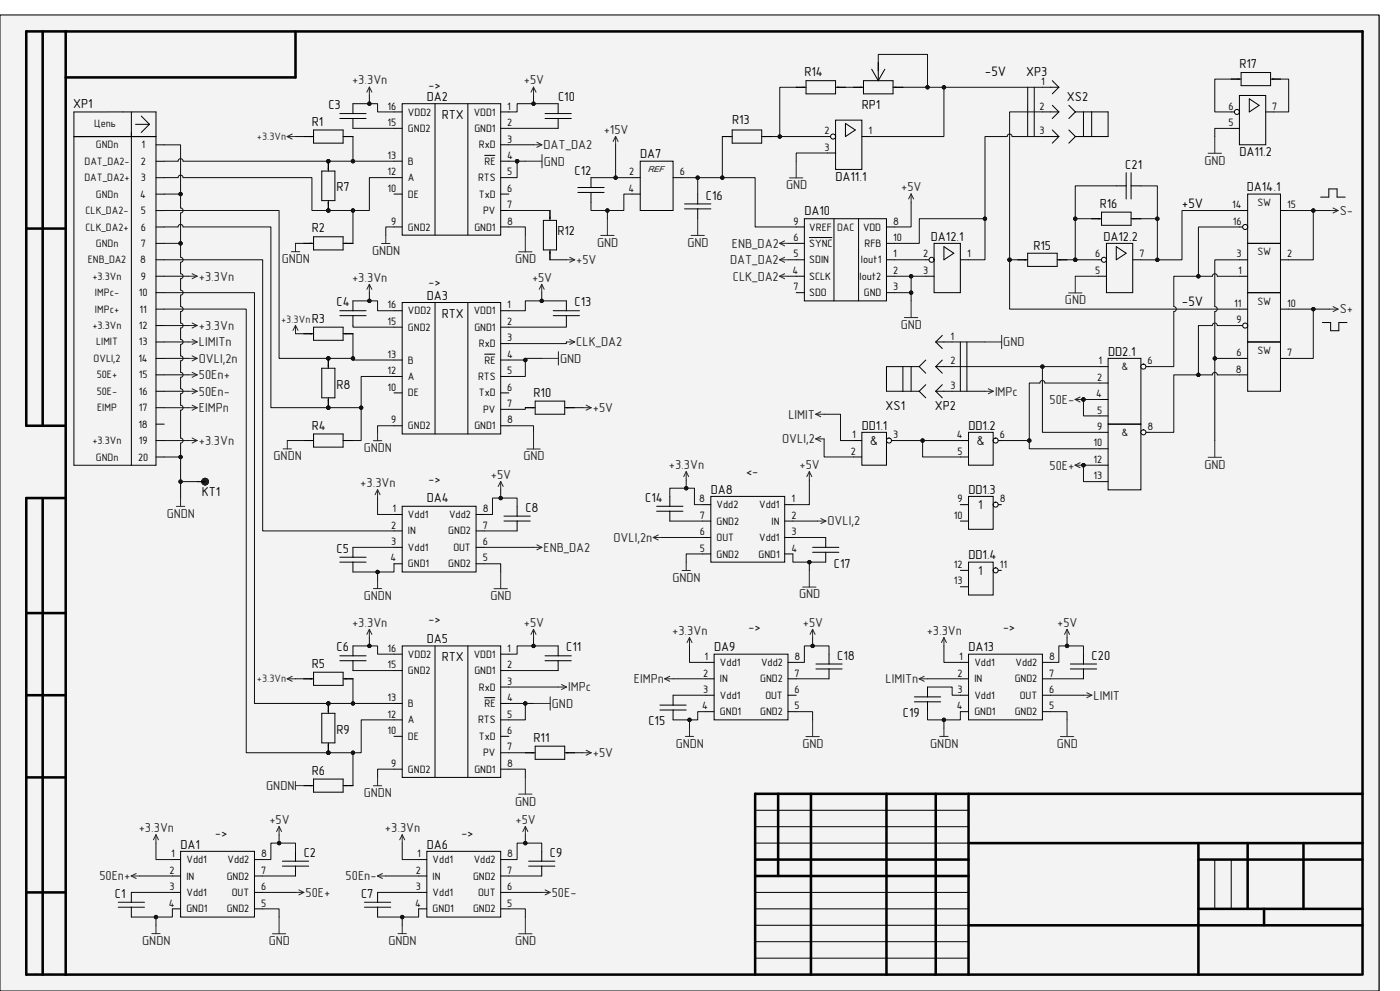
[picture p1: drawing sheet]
<svg xmlns="http://www.w3.org/2000/svg" width="420mm" height="297mm" viewBox="0 0 420 297" stroke-linecap="round" stroke-linejoin="round" font-family="sans-serif">
<defs><g id="words">
<g font-size="4.1">
<text x="295.5" y="22.8">-5V</text>
<text x="354.6" y="62.2">+5V</text>
<text x="354.6" y="91.8">-5V</text>
</g>
<g font-size="3.9">
<text x="241.3" y="22.9">R14</text>
<text x="307.8" y="22.9">XP3</text>
<text x="371.8" y="20.4">R17</text>
<text x="21.9" y="32.5">XP1</text>
<text x="98.5" y="32.7">C3</text>
<text x="128.1" y="30.3">DA2</text>
<text x="132.5" y="35.7">RTX</text>
<text x="167.4" y="30.3">C10</text>
<text x="258.5" y="32.7">RP1</text>
<text x="320.1" y="30.3">XS2</text>
<text x="93.6" y="37.6">R1</text>
<text x="219.6" y="37.2">R13</text>
<text x="192.1" y="47.5">DA7</text>
<text x="371.8" y="46.8">DA11.2</text>
<text x="172.4" y="52.4">C12</text>
<text x="337.6" y="50.7">C21</text>
<text x="101" y="57.4">R7</text>
<text x="211.8" y="59.8">C16</text>
<text x="250.7" y="54.2">DA11.1</text>
<text x="374.1" y="57.4">DA14.1</text>
<text x="241.3" y="64.5">DA10</text>
<text x="329.9" y="62.3">R16</text>
<text x="93.6" y="69.7">R2</text>
<text x="167.2" y="70.5">R12</text>
<text x="279.3" y="72.1">DA12.1</text>
<text x="310" y="74.8">R15</text>
<text x="331" y="72.1">DA12.2</text>
<text x="128.1" y="89.9">DA3</text>
<text x="101" y="91.8">C4</text>
<text x="132.5" y="95.3">RTX</text>
<text x="172.4" y="91.8">C13</text>
<text x="93.6" y="96.7">R3</text>
<text x="332.4" y="106.6">DD2.1</text>
<text x="101" y="116.5">R8</text>
<text x="160.1" y="118.9">R10</text>
<text x="265.7" y="122.9">XS1</text>
<text x="280.5" y="122.9">XP2</text>
<text x="93.6" y="128.8">R4</text>
<text x="258.5" y="128.8">DD1.1</text>
<text x="290.5" y="128.8">DD1.2</text>
<text x="60.5" y="148.8">КТ1</text>
<text x="213.2" y="148">DA8</text>
<text x="290.5" y="148">DD1.3</text>
<text x="128.1" y="150.4">DA4</text>
<text x="157.6" y="153.4">C8</text>
<text x="193.5" y="150.4">C14</text>
<text x="101" y="165.7">C5</text>
<text x="290.5" y="167.7">DD1.4</text>
<text x="250.2" y="170.1">C17</text>
<text x="101" y="195.2">C6</text>
<text x="128.1" y="192.8">DA5</text>
<text x="169.9" y="195.2">C11</text>
<text x="214.2" y="195.2">DA9</text>
<text x="251.2" y="197.7">C18</text>
<text x="290.5" y="195.2">DA13</text>
<text x="327.5" y="197.7">C20</text>
<text x="93.6" y="200.2">R5</text>
<text x="132.5" y="198.2">RTX</text>
<text x="270.8" y="214.9">C19</text>
<text x="101" y="219.9">R9</text>
<text x="194.5" y="217.4">C15</text>
<text x="160.1" y="222.3">R11</text>
<text x="93.6" y="232.2">R6</text>
<text x="54.2" y="254.3">DA1</text>
<text x="91.1" y="256.8">C2</text>
<text x="128.1" y="254.3">DA6</text>
<text x="165" y="256.8">C9</text>
<text x="34.5" y="269.1">C1</text>
<text x="108.3" y="269.1">C7</text>
</g>
<g font-size="3.9" fill="#262626">
<text x="105.6" y="25.3">+3.3Vn</text>
<text x="157.1" y="25.3">+5V</text>
<text x="181.1" y="40.1">+15V</text>
<text x="163.1" y="44.7">DAT_DA2</text>
<text x="163.1" y="49.6">GND</text>
<text x="361.4" y="49.4">GND</text>
<text x="235.8" y="56.8">GND</text>
<text x="270.4" y="57.3">+5V</text>
<text x="401.9" y="64.4">S-</text>
<text x="111.6" y="76.4">GNDN</text>
<text x="179.2" y="74">GND</text>
<text x="206.2" y="74">GND</text>
<text x="219.6" y="74.3">ENB_DA2</text>
<text x="84.5" y="78.9">GNDN</text>
<text x="154.5" y="78.9">GND</text>
<text x="172.9" y="79.2">+5V</text>
<text x="219" y="79.2">DAT_DA2</text>
<text x="59.6" y="84.1">+3.3Vn</text>
<text x="105.6" y="84.4">+3.3Vn</text>
<text x="159.6" y="84.4">+5V</text>
<text x="219.8" y="84.1">CLK_DA2</text>
<text x="319.5" y="91.2">GND</text>
<text x="401.9" y="93.9">S+</text>
<text x="59.6" y="98.9">+3.3Vn</text>
<text x="270.3" y="98.6">GND</text>
<text x="59.6" y="103.8">LIMITn</text>
<text x="172.9" y="103.8">CLK_DA2</text>
<text x="301" y="103.8">GND</text>
<text x="59.6" y="108.7">OVLI,2n</text>
<text x="59.6" y="113.7">50En+</text>
<text x="168" y="108.7">GND</text>
<text x="59.6" y="118.6">50En-</text>
<text x="298.5" y="118.6">IMPc</text>
<text x="59.6" y="123.5">EIMPn</text>
<text x="177.8" y="123.5">+5V</text>
<text x="236.5" y="125.5">LIMIT</text>
<text x="314.8" y="121">50E-</text>
<text x="59.6" y="133.4">+3.3Vn</text>
<text x="82.1" y="138">GNDN</text>
<text x="109.1" y="135.5">GNDN</text>
<text x="234.7" y="132.8">OVLI,2</text>
<text x="147.3" y="143.5">+5V</text>
<text x="157" y="138">GND</text>
<text x="200.7" y="140.5">+3.3Vn</text>
<text x="239.9" y="140.5">+5V</text>
<text x="314.8" y="140.7">50E+</text>
<text x="361.4" y="140.5">GND</text>
<text x="108.1" y="146">+3.3Vn</text>
<text x="50" y="155.2">GNDN</text>
<text x="248.2" y="157.5">OVLI,2</text>
<text x="163.1" y="165.4">ENB_DA2</text>
<text x="184" y="162.4">OVLI,2n</text>
<text x="109.1" y="179.8">GNDN</text>
<text x="147.2" y="179.9">GND</text>
<text x="201.7" y="174.4">GNDN</text>
<text x="239.7" y="179.4">GND</text>
<text x="105.6" y="187.8">+3.3Vn</text>
<text x="157.1" y="187.8">+5V</text>
<text x="201.6" y="190.3">+3.3Vn</text>
<text x="240.8" y="187.8">+5V</text>
<text x="278" y="190.3">+3.3Vn</text>
<text x="317.2" y="187.8">+5V</text>
<text x="170.4" y="207.2">IMPc</text>
<text x="190.2" y="204.8">EIMPn</text>
<text x="265.7" y="204.8">LIMITn</text>
<text x="328" y="209.7">LIMIT</text>
<text x="165.6" y="212.1">GND</text>
<text x="177.8" y="226.9">+5V</text>
<text x="202.7" y="224.2">GNDN</text>
<text x="240.7" y="224.2">GND</text>
<text x="279.1" y="224.2">GNDN</text>
<text x="317" y="224.2">GND</text>
<text x="79.9" y="236.8">GNDN</text>
<text x="109.1" y="238.9">GNDN</text>
<text x="154.5" y="241.4">GND</text>
<text x="41.6" y="249.4">+3.3Vn</text>
<text x="80.8" y="246.9">+5V</text>
<text x="115.5" y="249.4">+3.3Vn</text>
<text x="154.7" y="246.9">+5V</text>
<text x="29.8" y="263.9">50En+</text>
<text x="103.7" y="263.9">50En-</text>
<text x="91.7" y="268.8">50E+</text>
<text x="165.5" y="268.8">50E-</text>
<text x="42.7" y="283.3">GNDN</text>
<text x="80.6" y="283.3">GND</text>
<text x="116.5" y="283.3">GNDN</text>
<text x="154.5" y="283.3">GND</text>
</g>
<g font-size="3.9" fill="#0e0e0e">
<text x="132.2" y="24.8" transform="rotate(-180 132.2 24.8)">&lt;-</text>
<text x="132.2" y="83.9" transform="rotate(-180 132.2 83.9)">&lt;-</text>
<text x="260.9" y="133.4">&amp;</text>
<text x="292.9" y="133.4">&amp;</text>
<text x="132.2" y="143" transform="rotate(-180 132.2 143)">&lt;-</text>
<text x="223.8" y="142.7">&lt;-</text>
<text x="293.5" y="152.6">1</text>
<text x="293.5" y="172.3">1</text>
<text x="132.2" y="184.9" transform="rotate(-180 132.2 184.9)">&lt;-</text>
<text x="228.3" y="187.3" transform="rotate(-180 228.3 187.3)">&lt;-</text>
<text x="304.6" y="187.3" transform="rotate(-180 304.6 187.3)">&lt;-</text>
<text x="68.2" y="248.9" transform="rotate(-180 68.2 248.9)">&lt;-</text>
<text x="142.1" y="248.9" transform="rotate(-180 142.1 248.9)">&lt;-</text>
</g>
<g font-size="3.2">
<text x="312.3" y="25.5">1</text>
<text x="116.2" y="32.9">16</text>
<text x="122.4" y="34.6">VDD2</text>
<text x="142.1" y="34.6">VDD1</text>
<text x="152.2" y="32.9">1</text>
<text x="311.9" y="32.9">2</text>
<text x="368.5" y="32.9">6</text>
<text x="381.7" y="32.9">7</text>
<text x="116.2" y="37.8">15</text>
<text x="122.4" y="39.5">GND2</text>
<text x="142.3" y="39.5">GND1</text>
<text x="152.2" y="37.8">2</text>
<text x="247.4" y="40.3">2</text>
<text x="260.6" y="40.3">1</text>
<text x="311.9" y="40.3">3</text>
<text x="368.5" y="37.8">5</text>
<text x="42.4" y="44.5">1</text>
<text x="116.2" y="47.6">13</text>
<text x="143.6" y="44.5">RxD</text>
<text x="152.2" y="42.7">3</text>
<text x="152.2" y="47.6">4</text>
<text x="247.4" y="45.2">3</text>
<text x="42.2" y="49.4">2</text>
<text x="116.2" y="52.6">12</text>
<text x="122.4" y="49.4">B</text>
<text x="145.4" y="49.4">RE</text>
<text x="152.2" y="52.6">5</text>
<text x="188.8" y="52.6">2</text>
<text x="203.9" y="52.6">6</text>
<text x="42.1" y="59.2">4</text>
<text x="42.2" y="54.3">3</text>
<text x="116.2" y="57.5">10</text>
<text x="122.4" y="59.2">DE</text>
<text x="122.4" y="54.3">A</text>
<text x="143.4" y="54.3">RTS</text>
<text x="143.6" y="59.2">TxD</text>
<text x="152.2" y="57.5">6</text>
<text x="188.5" y="57.5">4</text>
<text x="42.2" y="64.2">5</text>
<text x="144.9" y="64.2">PV</text>
<text x="152.2" y="62.4">7</text>
<text x="369.7" y="62.4">14</text>
<text x="386.1" y="62.4">15</text>
<text x="42.2" y="69.1">6</text>
<text x="117.3" y="67.4">9</text>
<text x="122.4" y="69.1">GND2</text>
<text x="142.3" y="69.1">GND1</text>
<text x="152.2" y="67.4">8</text>
<text x="238" y="67.4">9</text>
<text x="242.8" y="69.1">VREF</text>
<text x="258.9" y="69.1">VDD</text>
<text x="267.9" y="67.4">8</text>
<text x="369.9" y="67.4">16</text>
<text x="42.2" y="74">7</text>
<text x="238" y="77.2">5</text>
<text x="238" y="72.3">6</text>
<text x="242.8" y="74">SYNC</text>
<text x="259.4" y="74">RFB</text>
<text x="267.9" y="77.2">1</text>
<text x="267.9" y="72.3">10</text>
<text x="276.9" y="77.2">2</text>
<text x="290.1" y="77.2">1</text>
<text x="328.6" y="77.2">6</text>
<text x="341.8" y="77.2">7</text>
<text x="371" y="77.2">3</text>
<text x="386.1" y="77.2">2</text>
<text x="42.1" y="79">8</text>
<text x="42.2" y="83.9">9</text>
<text x="237.8" y="82.1">4</text>
<text x="242.8" y="83.9">SCLK</text>
<text x="242.8" y="79">SDIN</text>
<text x="257.9" y="83.9">Iout2</text>
<text x="258.3" y="79">Iout1</text>
<text x="267.9" y="82.1">2</text>
<text x="276.9" y="82.1">3</text>
<text x="328.6" y="82.1">5</text>
<text x="371.4" y="82.1">1</text>
<text x="41.7" y="88.8">10</text>
<text x="238" y="87">7</text>
<text x="242.8" y="88.8">SDO</text>
<text x="259.2" y="88.8">GND</text>
<text x="267.9" y="87">3</text>
<text x="41.9" y="93.7">11</text>
<text x="116.2" y="92.5">16</text>
<text x="122.4" y="94.2">VDD2</text>
<text x="142.1" y="94.2">VDD1</text>
<text x="152.2" y="92.5">1</text>
<text x="370.3" y="91.9">11</text>
<text x="386.1" y="91.9">10</text>
<text x="41.7" y="98.6">12</text>
<text x="116.2" y="97.4">15</text>
<text x="122.4" y="99.1">GND2</text>
<text x="142.3" y="99.1">GND1</text>
<text x="152.2" y="97.4">2</text>
<text x="285.2" y="101.8">1</text>
<text x="371" y="96.9">9</text>
<text x="41.7" y="103.5">13</text>
<text x="116.2" y="107.2">13</text>
<text x="143.6" y="104.1">RxD</text>
<text x="152.2" y="102.3">3</text>
<text x="152.2" y="107.2">4</text>
<text x="371" y="106.7">6</text>
<text x="386.1" y="106.7">7</text>
<text x="41.5" y="108.5">14</text>
<text x="41.7" y="113.4">15</text>
<text x="116.2" y="112.1">12</text>
<text x="122.4" y="113.9">A</text>
<text x="122.4" y="109">B</text>
<text x="143.4" y="113.9">RTS</text>
<text x="145.4" y="109">RE</text>
<text x="152.2" y="112.1">5</text>
<text x="285.2" y="109.2">2</text>
<text x="329.5" y="109.2">1</text>
<text x="344.3" y="109.2">6</text>
<text x="370.8" y="111.7">8</text>
<text x="41.7" y="118.3">16</text>
<text x="116.2" y="117.1">10</text>
<text x="122.4" y="118.8">DE</text>
<text x="143.6" y="118.8">TxD</text>
<text x="152.2" y="117.1">6</text>
<text x="285.2" y="116.6">3</text>
<text x="328.9" y="119">4</text>
<text x="329.1" y="114.1">2</text>
<text x="41.7" y="123.3">17</text>
<text x="144.9" y="123.7">PV</text>
<text x="152.2" y="122">7</text>
<text x="329.1" y="124">5</text>
<text x="41.5" y="128.2">18</text>
<text x="117.3" y="126.9">9</text>
<text x="122.4" y="128.7">GND2</text>
<text x="142.3" y="128.7">GND1</text>
<text x="152.2" y="126.9">8</text>
<text x="255.7" y="131.4">1</text>
<text x="267.9" y="131.4">3</text>
<text x="287" y="131.4">4</text>
<text x="299.9" y="131.4">6</text>
<text x="329.1" y="128.9">9</text>
<text x="344.3" y="128.9">8</text>
<text x="41.7" y="133.1">19</text>
<text x="255.2" y="136.3">2</text>
<text x="287.2" y="136.3">5</text>
<text x="328" y="133.8">10</text>
<text x="41.4" y="138">20</text>
<text x="328" y="138.8">12</text>
<text x="328" y="143.7">13</text>
<text x="117.8" y="153.5">1</text>
<text x="122.4" y="155.3">Vdd1</text>
<text x="134.7" y="155.3">Vdd2</text>
<text x="144.8" y="153.5">8</text>
<text x="209.7" y="150.6">8</text>
<text x="209.9" y="155.5">7</text>
<text x="215" y="152.3">Vdd2</text>
<text x="227.8" y="152.3">Vdd1</text>
<text x="237.4" y="150.6">1</text>
<text x="237.4" y="155.5">2</text>
<text x="286.1" y="155.5">10</text>
<text x="287.2" y="150.6">9</text>
<text x="299.9" y="150.6">8</text>
<text x="117.3" y="158.5">2</text>
<text x="122.4" y="160.2">IN</text>
<text x="134.5" y="160.2">GND2</text>
<text x="144.8" y="158.5">7</text>
<text x="209.9" y="160.4">6</text>
<text x="215" y="157.2">GND2</text>
<text x="231.5" y="157.2">IN</text>
<text x="237.4" y="160.4">3</text>
<text x="117.3" y="163.4">3</text>
<text x="122.4" y="165.1">Vdd1</text>
<text x="136" y="165.1">OUT</text>
<text x="144.8" y="163.4">6</text>
<text x="209.9" y="165.4">5</text>
<text x="215" y="162.2">OUT</text>
<text x="215" y="167.1">GND2</text>
<text x="227.5" y="167.1">GND1</text>
<text x="227.8" y="162.2">Vdd1</text>
<text x="237.4" y="165.4">4</text>
<text x="117.1" y="168.3">4</text>
<text x="122.4" y="170.1">GND1</text>
<text x="134.5" y="170.1">GND2</text>
<text x="144.8" y="168.3">5</text>
<text x="286.1" y="170.3">12</text>
<text x="299.9" y="170.3">11</text>
<text x="286.2" y="175.2">13</text>
<text x="116.2" y="195.4">16</text>
<text x="122.4" y="197.1">VDD2</text>
<text x="142.1" y="197.1">VDD1</text>
<text x="152.2" y="195.4">1</text>
<text x="211.3" y="197.8">1</text>
<text x="238.4" y="197.8">8</text>
<text x="287.7" y="197.8">1</text>
<text x="314.7" y="197.8">8</text>
<text x="116.2" y="200.3">15</text>
<text x="122.4" y="202.1">GND2</text>
<text x="142.3" y="202.1">GND1</text>
<text x="152.2" y="200.3">2</text>
<text x="210.9" y="202.8">2</text>
<text x="216" y="199.6">Vdd1</text>
<text x="228.3" y="199.6">Vdd2</text>
<text x="238.4" y="202.8">7</text>
<text x="287.2" y="202.8">2</text>
<text x="292.3" y="199.6">Vdd1</text>
<text x="304.6" y="199.6">Vdd2</text>
<text x="314.7" y="202.8">7</text>
<text x="143.6" y="207">RxD</text>
<text x="152.2" y="205.2">3</text>
<text x="210.9" y="207.7">3</text>
<text x="216" y="204.5">IN</text>
<text x="216" y="209.4">Vdd1</text>
<text x="228" y="204.5">GND2</text>
<text x="229.6" y="209.4">OUT</text>
<text x="238.4" y="207.7">6</text>
<text x="287.2" y="207.7">3</text>
<text x="292.3" y="204.5">IN</text>
<text x="292.3" y="209.4">Vdd1</text>
<text x="304.4" y="204.5">GND2</text>
<text x="305.9" y="209.4">OUT</text>
<text x="314.7" y="207.7">6</text>
<text x="116.2" y="215.1">12</text>
<text x="116.2" y="210.1">13</text>
<text x="122.4" y="211.9">B</text>
<text x="145.4" y="211.9">RE</text>
<text x="152.2" y="210.1">4</text>
<text x="152.2" y="215.1">5</text>
<text x="210.7" y="212.6">4</text>
<text x="216" y="214.4">GND1</text>
<text x="228" y="214.4">GND2</text>
<text x="238.4" y="212.6">5</text>
<text x="287" y="212.6">4</text>
<text x="292.3" y="214.4">GND1</text>
<text x="304.4" y="214.4">GND2</text>
<text x="314.7" y="212.6">5</text>
<text x="116.2" y="220">10</text>
<text x="122.4" y="221.7">DE</text>
<text x="122.4" y="216.8">A</text>
<text x="143.4" y="216.8">RTS</text>
<text x="143.6" y="221.7">TxD</text>
<text x="152.2" y="220">6</text>
<text x="144.9" y="226.7">PV</text>
<text x="152.2" y="224.9">7</text>
<text x="117.3" y="229.9">9</text>
<text x="122.4" y="231.6">GND2</text>
<text x="142.3" y="231.6">GND1</text>
<text x="152.2" y="229.9">8</text>
<text x="51.3" y="256.9">1</text>
<text x="78.3" y="256.9">8</text>
<text x="125.2" y="256.9">1</text>
<text x="152.2" y="256.9">8</text>
<text x="50.8" y="261.9">2</text>
<text x="55.9" y="258.7">Vdd1</text>
<text x="55.9" y="263.6">IN</text>
<text x="68" y="263.6">GND2</text>
<text x="68.2" y="258.7">Vdd2</text>
<text x="78.3" y="261.9">7</text>
<text x="124.7" y="261.9">2</text>
<text x="129.8" y="258.7">Vdd1</text>
<text x="129.8" y="263.6">IN</text>
<text x="141.9" y="263.6">GND2</text>
<text x="142.1" y="258.7">Vdd2</text>
<text x="152.2" y="261.9">7</text>
<text x="50.9" y="266.8">3</text>
<text x="55.9" y="268.5">Vdd1</text>
<text x="69.6" y="268.5">OUT</text>
<text x="78.3" y="266.8">6</text>
<text x="124.8" y="266.8">3</text>
<text x="129.8" y="268.5">Vdd1</text>
<text x="143.4" y="268.5">OUT</text>
<text x="152.2" y="266.8">6</text>
<text x="50.6" y="271.7">4</text>
<text x="55.9" y="273.5">GND1</text>
<text x="68" y="273.5">GND2</text>
<text x="78.3" y="271.7">5</text>
<text x="124.5" y="271.7">4</text>
<text x="129.8" y="273.5">GND1</text>
<text x="141.9" y="273.5">GND2</text>
<text x="152.2" y="271.7">5</text>
</g>
<g font-size="3.2" fill="#0e0e0e">
<text x="28.2" y="38.1">Цепь</text>
<text x="28.7" y="44.5">GNDn</text>
<text x="25.4" y="49.4">DAT_DA2-</text>
<text x="25.3" y="54.3">DAT_DA2+</text>
<text x="28.7" y="59.2">GNDn</text>
<text x="25.7" y="64.2">CLK_DA2-</text>
<text x="377.2" y="61.7">SW</text>
<text x="25.7" y="69.1">CLK_DA2+</text>
<text x="251.1" y="69.1">DAC</text>
<text x="28.7" y="74">GNDn</text>
<text x="377.2" y="76.5">SW</text>
<text x="26.3" y="79">ENB_DA2</text>
<text x="27.7" y="83.9">+3.3Vn</text>
<text x="28.5" y="88.8">IMPc-</text>
<text x="28.5" y="93.7">IMPc+</text>
<text x="377.2" y="91.3">SW</text>
<text x="27.7" y="98.6">+3.3Vn</text>
<text x="28.8" y="103.5">LIMIT</text>
<text x="377.2" y="106">SW</text>
<text x="28.1" y="108.5">OVLI,2</text>
<text x="29" y="113.4">50E+</text>
<text x="336.4" y="111">&amp;</text>
<text x="29" y="118.3">50E-</text>
<text x="29.2" y="123.3">EIMP</text>
<text x="336.4" y="130.6">&amp;</text>
<text x="27.7" y="133.1">+3.3Vn</text>
<text x="28.7" y="138">GNDn</text>
</g>
<g font-size="3.2" fill="#262626">
<text x="77.1" y="42">+3.3Vn</text>
<text x="84.4" y="96.9">+3.3Vn</text>
<text x="77.1" y="204.5">+3.3Vn</text>
</g>
<text font-size="2.6" fill="#0e0e0e" x="194.3" y="51.6">REF</text>
<text font-size=".5" x="9.9" y="292.2">ALTIUM GOSTBOM2.0 KEV</text>
</g></defs>
<path d="M0 4.5h413.7v292.5h-413.7z" fill-rule="evenodd" fill="#f3f3f3"/>
<path d="M0 4.5h413.7v292.5h-413.7z" fill="none" stroke="#000" stroke-width=".3"/>
<path d="M0 4.5h413.7v292.5h-413.7z" fill-rule="evenodd" fill="#f3f3f3"/>
<g fill="none" stroke="#000" stroke-width=".3">
<path d="M0 4.5h413.7v292.5h-413.7zM101.9 34h7.9M101.9 35.5h7.9M105.9 31.1v2.9M105.9 35.5v3M118.2 33.5h2.5M118.2 38.5h2.5M120.7 31.1h29.5v39.4h-29.5zM130.5 31.1v39.4M140.4 31.1v39.4M150.2 33.5h2.5M150.2 38.5h2.5"/>
<path d="M118.2 48.3h2.5M118.2 53.2h2.5M118.2 58.2h2.5M145.4 46.6h3.1M150.2 43.4h2.5M150.2 48.3h2.5M150.2 53.2h2.5M150.2 58.2h2.5M118.2 68h2.5M150.2 63.1h2.5M150.2 68h2.5M101.9 93.1h7.9"/>
<path d="M101.9 94.6h7.9M105.9 90.2v2.9M105.9 94.6v3M118.2 93.1h2.5M118.2 98.1h2.5M120.7 90.7h29.5v39.4h-29.5zM130.5 90.7v39.4M140.4 90.7v39.4M150.2 93.1h2.5M150.2 98.1h2.5M118.2 107.9h2.5M118.2 112.8h2.5"/>
<path d="M118.2 117.8h2.5M145.4 106.2h3.1M150.2 103h2.5M150.2 107.9h2.5M150.2 112.8h2.5M150.2 117.8h2.5M118.2 127.6h2.5M150.2 122.7h2.5M150.2 127.6h2.5M118.2 154.2h2.5M118.2 159.1h2.5M120.7 151.7h22.1v19.7h-22.1z"/>
<path d="M142.8 154.2h2.5M142.8 159.1h2.5M151.2 156.2h7.9M151.2 154.7h7.9M155.1 151.7v3M155.1 156.2v2.9M101.9 167h7.9M101.9 168.5h7.9M105.9 164v3M105.9 168.5v2.9M118.2 164h2.5M118.2 169h2.5"/>
<path d="M142.8 164h2.5M142.8 169h2.5M101.9 196.6h7.9M101.9 198h7.9M105.9 193.6v3M105.9 198v3M118.2 196.1h2.5M120.7 193.6h29.5v39.4h-29.5zM130.5 193.6v39.4M140.4 193.6v39.4M150.2 196.1h2.5M118.2 201h2.5"/>
<path d="M118.2 210.8h2.5M118.2 215.8h2.5M145.4 209.1h3.1M150.2 201h2.5M150.2 205.9h2.5M150.2 210.8h2.5M150.2 215.8h2.5M118.2 220.7h2.5M118.2 230.5h2.5M150.2 220.7h2.5M150.2 225.6h2.5M150.2 230.5h2.5"/>
<path d="M226.5 242.8h64.1M226.5 247.8h64.1M226.5 252.7h64.1M364.4 257.6v14.8M369.4 257.6v14.8M226.5 267.5h64.1M226.5 272.4h64.1M226.5 277.3h64.1M226.5 282.2h64.1M226.5 287.2h64.1"/>
</g>
<g fill="none" stroke="#000" stroke-width=".76">
<path d="M12.8 9.4v118.2M19.7 9.4h389v282.7M88.6 9.4v13.8h-68.9M7.9 68.5h11.8M19.7 127.6h-11.8v-118.2h11.8v282.7M12.8 149.3v142.8M19.7 149.3h-11.8v142.8h400.4M7.9 183.7h11.8M7.9 208.4h11.8M7.9 233h11.8M233.4 237.9v24.6M243.3 237.9v54.2"/>
<path d="M265.9 237.9v54.2M280.7 237.9v54.2M290.6 237.9v54.2M408.7 237.9h-182.2v54.2M226.5 257.6h64.1M290.6 252.7h118.1M359.5 252.7v39.4M359.5 257.6h49.2M374.3 252.7v19.7M391 252.7v19.7M7.9 267.5h11.8M226.5 262.5h64.1"/>
<path d="M290.6 277.3h118.1M359.5 272.4h49.2M379.2 272.4v4.9"/>
</g>
<g fill="none" stroke="#262626" stroke-width=".3">
<path d="M110.8 26.1l-.7 1.5M110.8 26.1l.8 1.5M110.8 26.1v2.5M114.5 73h2.5M115.7 70.5v2.5M110.8 85.2v2.5M110.8 85.2l-.7 1.5M110.8 85.2l.8 1.5M112 132.1h2.5M113.3 129.6v2.5M113.3 146.8v2.5M113.3 146.8l-.8 1.5"/>
<path d="M113.3 146.8l.7 1.5M150.2 144.3v2.5M150.2 144.3l-.7 1.5M150.2 144.3l.8 1.5M112 176.4h2.5M113.3 173.9v2.5M148.2 176.4h4M150.2 171.4v5M160.1 164h2.5M161.1 163.3l1.5 .7M162.6 164l-1.5 .8M110.8 188.6v2.5"/>
<path d="M110.8 188.6l-.7 1.5M110.8 188.6l.8 1.5M112 235.5h2.5M113.3 233v2.5"/>
</g>
<circle cx="98.5" cy="225.6" r=".5" fill="#0e0e0e"/>
<circle cx="98.5" cy="225.6" r=".5" fill="none" stroke="#0e0e0e" stroke-width=".3"/>
<circle cx="98.5" cy="210.8" r=".5" fill="#0e0e0e"/>
<circle cx="98.5" cy="210.8" r=".5" fill="none" stroke="#0e0e0e" stroke-width=".3"/>
<path d="M96.5 213.8h4v8.9h-4zM98.5 210.8v3M98.5 222.7v2.9" fill="none" stroke="#000" stroke-width=".3"/>
<circle cx="98.5" cy="225.6" r=".5" fill="#0e0e0e"/>
<circle cx="98.5" cy="225.6" r=".5" fill="none" stroke="#0e0e0e" stroke-width=".3"/>
<path d="M98.5 210.8v2.5" fill="none" stroke="#000" stroke-width=".3"/>
<circle cx="98.5" cy="210.8" r=".5" fill="#0e0e0e"/>
<circle cx="98.5" cy="210.8" r=".5" fill="none" stroke="#0e0e0e" stroke-width=".3"/>
<circle cx="98.5" cy="122.2" r=".5" fill="#0e0e0e"/>
<circle cx="98.5" cy="122.2" r=".5" fill="none" stroke="#0e0e0e" stroke-width=".3"/>
<circle cx="98.5" cy="107.4" r=".5" fill="#0e0e0e"/>
<circle cx="98.5" cy="107.4" r=".5" fill="none" stroke="#0e0e0e" stroke-width=".3"/>
<path d="M96.5 110.4h4v8.8h-4zM98.5 107.4v3M98.5 119.2v3" fill="none" stroke="#000" stroke-width=".3"/>
<circle cx="98.5" cy="122.2" r=".5" fill="#0e0e0e"/>
<circle cx="98.5" cy="122.2" r=".5" fill="none" stroke="#0e0e0e" stroke-width=".3"/>
<path d="M98.5 107.4v2.5" fill="none" stroke="#000" stroke-width=".3"/>
<circle cx="98.5" cy="107.4" r=".5" fill="#0e0e0e"/>
<circle cx="98.5" cy="107.4" r=".5" fill="none" stroke="#0e0e0e" stroke-width=".3"/>
<circle cx="98.5" cy="63.1" r=".5" fill="#0e0e0e"/>
<circle cx="98.5" cy="63.1" r=".5" fill="none" stroke="#0e0e0e" stroke-width=".3"/>
<circle cx="98.5" cy="48.3" r=".5" fill="#0e0e0e"/>
<circle cx="98.5" cy="48.3" r=".5" fill="none" stroke="#0e0e0e" stroke-width=".3"/>
<path d="M96.5 51.3h4v8.8h-4zM98.5 48.3v3M98.5 60.1v3" fill="none" stroke="#000" stroke-width=".3"/>
<circle cx="98.5" cy="63.1" r=".5" fill="#0e0e0e"/>
<circle cx="98.5" cy="63.1" r=".5" fill="none" stroke="#0e0e0e" stroke-width=".3"/>
<path d="M98.5 48.3v2.5" fill="none" stroke="#000" stroke-width=".3"/>
<circle cx="98.5" cy="48.3" r=".5" fill="#0e0e0e"/>
<circle cx="98.5" cy="48.3" r=".5" fill="none" stroke="#0e0e0e" stroke-width=".3"/>
<g fill="none" stroke="#262626" stroke-width=".3">
<path d="M184.7 40.9l-.8 1.5M184.7 40.9l.7 1.5M184.7 40.9v2.5M180.2 70.6h4M182.2 65.6v5M207.3 70.6h4M209.3 65.6v5M233.9 72.9l1.5 .8M233.9 72.9h2.5M233.9 77.9l1.5 .7M233.9 77.9h2.5M235.4 72.2l-1.5 .7"/>
<path d="M235.4 77.1l-1.5 .8M56.6 82.8h2.5M56.6 97.6h2.5M57.6 82l1.5 .8M57.6 96.8l1.5 .8M59.1 82.8l-1.5 .7M59.1 97.6l-1.5 .7M233.9 82.8h2.5M233.9 82.8l1.5 .7M235.4 82l-1.5 .8M56.6 102.5h2.5M56.6 107.4h2.5"/>
<path d="M56.6 112.3h2.5M56.6 117.3h2.5M57.6 101.7l1.5 .8M57.6 106.7l1.5 .7M57.6 111.6l1.5 .7M57.6 116.5l1.5 .8M59.1 102.5l-1.5 .7M59.1 107.4l-1.5 .8M59.1 112.3l-1.5 .8M59.1 117.3l-1.5 .7M56.6 132h2.5M56.6 122.2h2.5"/>
<path d="M57.6 131.3l1.5 .7M57.6 121.4l1.5 .8M59.1 132l-1.5 .8M59.1 122.2l-1.5 .7M205.9 141.4l-.8 1.5M205.9 141.4l.7 1.5M205.9 141.4v2.5M242.8 141.4l-.8 1.5M242.8 141.4l.7 1.5M242.8 141.4v2.5M245.2 156.2h2.6M246.3 155.4l1.5 .8"/>
<path d="M247.8 156.2l-1.5 .7M196 161.1l1.5 .7M196 161.1h2.5M197.5 160.3l-1.5 .8M204.6 171h2.5M205.9 168.5v2.5M240.8 175.9h4M242.8 170.9v5M206.8 191.1v2.5M206.8 191.1l-.7 1.5M206.8 191.1l.8 1.5M243.8 188.6v2.5"/>
<path d="M243.8 188.6l-.8 1.5M243.8 188.6l.7 1.5M283.2 191.1v2.5M283.2 191.1l-.8 1.5M283.2 191.1l.7 1.5M320.1 188.6v2.5M320.1 188.6l-.7 1.5M320.1 188.6l.8 1.5M199.4 203.4h2.5M199.4 203.4l1.5 .8M200.9 202.7l-1.5 .7M206.8 218.2v2.5"/>
<path d="M243.8 215.8v5M275.7 203.4l1.6 .8M275.7 203.4h2.5M277.3 202.7l-1.6 .7M283.2 218.2v2.5M320.1 215.8v5M325 208.4h2.5M326 207.6l1.5 .8M327.5 208.4l-1.5 .7M205.6 220.7h2.5M241.8 220.8h4M281.9 220.7h2.5"/>
<path d="M318.1 220.8h4M46.8 250.2v2.5M46.8 250.2l-.8 1.5M46.8 250.2l.7 1.5M83.7 247.7v2.5M83.7 247.7l-.7 1.5M83.7 247.7l.8 1.5M120.7 250.2v2.5M120.7 250.2l-.8 1.5M120.7 250.2l.7 1.5M157.6 247.7v2.5M157.6 247.7l-.8 1.5"/>
<path d="M157.6 247.7l.7 1.5M39.4 262.5l1.5 .8M39.4 262.5h2.5M40.9 261.8l-1.5 .7M45.5 279.8h2.5M46.8 277.3v2.5M81.7 279.9h4M83.7 274.8v5.1M88.6 267.5h2.6M89.7 266.7l1.5 .8M91.2 267.5l-1.5 .7M113.2 262.5h2.5"/>
<path d="M113.2 262.5l1.5 .8M114.7 261.8l-1.5 .7M119.4 279.8h2.5M120.7 277.3v2.5M155.6 279.9h4M157.6 274.8v5.1M162.5 267.5h2.5M163.5 266.7l1.5 .8M165 267.5l-1.5 .7"/>
</g>
<g fill="none" stroke="#000" stroke-width=".3">
<path d="M22.2 33.6h24.6v105.8h-24.6zM39.4 33.6v7.3M39.4 39.7v99.7M40.7 37.3h4.1M42.4 34.8l2.4 2.4-2.4 2.5M46.8 43.4h2.5M46.8 58.2h2.5M46.8 48.3h2.5M46.8 53.3h2.5M46.8 40.9h-24.6M173.4 57.7h7.8M173.4 56.2h7.8"/>
<path d="M177.3 53.2v3M177.3 57.7v2.9M189.6 58.2h2.5M189.6 53.2h2.5M192.1 48.3h9.8v14.8h-9.8zM201.9 53.2h2.5M209.3 58.2v2.9M46.8 72.9h2.4M46.8 77.9h2.4M46.8 63.1h2.5M46.8 68h2.5M205.4 61.1h7.8"/>
<path d="M205.4 62.6h7.8M209.3 62.6v3M277.8 77.9h2.4M288.1 77.9h2.5M46.8 82.8h2.4M46.8 87.7h2.4M46.8 92.6h2.5M46.8 97.6h2.5M277.8 82.8h2.4M46.8 112.3h2.5M46.8 102.5h2.5M46.8 107.4h2.5"/>
<path d="M46.8 117.3h2.5M46.8 127.1h2.5M46.8 122.2h2.5M46.8 132h2.5M46.8 137h2.5M59.1 144.3h2.5M197 153.2h7.9M197 151.7h7.9M200.9 148.8v2.9M200.9 153.2v3M210.8 151.2h2.4M210.8 156.2h2.4"/>
<path d="M213.2 148.8h22.2v19.7h-22.2zM235.4 151.2h2.5M235.4 156.2h2.5M210.8 161.1h2.4M210.8 166h2.4M235.4 161.1h2.5M235.4 166h2.5M243.8 164h7.9M243.8 165.5h7.9M247.7 161.1v2.9M247.7 165.5v3M211.8 198.5h2.4"/>
<path d="M214.2 196.1h22.2v19.7h-22.2zM236.4 198.5h2.5M244.8 199h7.8M248.7 196.1v2.9M288.1 198.5h2.5M290.6 196.1h22.1v19.7h-22.1zM312.7 198.5h2.5M321.1 199h7.9M325 196.1v2.9M198 211.3h7.9M198 212.8h7.9M201.9 208.4v2.9"/>
<path d="M201.9 212.8v3M211.8 203.4h2.4M211.8 208.4h2.4M211.8 213.3h2.4M236.4 203.4h2.5M236.4 208.4h2.5M236.4 213.3h2.5M244.8 200.5h7.8M248.7 200.5v2.9M274.3 208.9h7.9M274.3 210.3h7.9M278.2 205.9v3"/>
<path d="M278.2 210.3v3M288.1 203.4h2.5M288.1 208.4h2.5M288.1 213.3h2.5M312.7 203.4h2.5M312.7 208.4h2.5M312.7 213.3h2.5M321.1 200.5h7.9M325 200.5v2.9M51.7 257.6h2.5M54.2 255.2h22.1v19.6h-22.1zM76.3 257.6h2.5"/>
<path d="M84.7 259.6h7.9M84.7 258.1h7.9M88.6 255.2v2.9M88.6 259.6v2.9M125.6 257.6h2.4M128 255.2h22.2v19.6h-22.2zM150.2 257.6h2.5M158.6 259.6h7.9M158.6 258.1h7.9M162.5 255.2v2.9M162.5 259.6v2.9M35.5 270.4h7.8"/>
<path d="M35.5 271.9h7.8M39.4 267.5v2.9M39.4 271.9v2.9M51.7 262.5h2.5M51.7 267.5h2.5M51.7 272.4h2.5M76.3 262.5h2.5M76.3 267.5h2.5M76.3 272.4h2.5M109.3 270.4h7.9M109.3 271.9h7.9M113.3 267.5v2.9"/>
<path d="M113.3 271.9v2.9M125.6 262.5h2.4M125.6 267.5h2.4M125.6 272.4h2.4M150.2 262.5h2.5M150.2 267.5h2.5M150.2 272.4h2.5"/>
</g>
<circle cx="61.5" cy="144.3" r=".49" fill="none" stroke="#1c1c1c" stroke-width="1.3"/>
<circle cx="279.5" cy="77.9" r=".75" fill="#fbfbfb"/>
<g fill="none" stroke="#000" stroke-width=".3">
<path d="M334.9 55.7h2.9M337.8 51.8v7.8M339.3 51.8v7.8M339.3 55.7h3M238.9 77.9h2.4M238.9 72.9h2.4M238.9 68h2.4M241.3 65.6h24.6v24.6h-24.6zM242.8 71.2h6.8M250.2 65.6v24.6M257.6 65.6v24.6M265.9 77.9h2.5"/>
<path d="M265.9 72.9h2.5M265.9 68h2.5M280.2 72.9h7.9v14.8h-7.9zM283.2 73.9l2.9 2-2.9 2zM305.3 77.9h3M308.3 75.9h8.9v3.9h-8.9zM317.2 77.9h2.9M327.5 65.6h3M329.5 77.9h2.4M330.5 63.6h8.8v3.9h-8.8zM339.3 65.6h3M238.9 82.8h2.4"/>
<path d="M238.9 87.7h2.4M265.9 82.8h2.5M265.9 87.7h2.5"/>
<circle cx="279.5" cy="77.9" r=".75"/>
</g>
<path d="M273.3 58.1l-.7 1.5M273.3 58.1l.8 1.5M273.3 58.1v2.5" fill="none" stroke="#262626" stroke-width=".3"/>
<circle cx="331.2" cy="77.9" r=".75" fill="#fbfbfb"/>
<g fill="none" stroke="#000" stroke-width=".3">
<path d="M331.9 72.9h7.9v14.8h-7.9zM334.9 73.9l2.9 2-2.9 2zM339.8 77.9h2.5M329.5 82.8h2.4"/>
<circle cx="331.2" cy="77.9" r=".75"/>
</g>
<path d="M322.5 119.7l1.5 .8M322.5 119.7h2.5M324 119l-1.5 .7M362.4 137.1h4M364.4 132v5.1" fill="none" stroke="#262626" stroke-width=".3"/>
<circle cx="325" cy="119.7" r=".5" fill="#0e0e0e"/>
<circle cx="325" cy="119.7" r=".5" fill="none" stroke="#0e0e0e" stroke-width=".3"/>
<path d="M322.5 139.4l1.5 .8M322.5 139.4h2.5M324 138.7l-1.5 .7" fill="none" stroke="#262626" stroke-width=".3"/>
<circle cx="325" cy="139.4" r=".5" fill="#0e0e0e"/>
<circle cx="325" cy="139.4" r=".5" fill="none" stroke="#0e0e0e" stroke-width=".3"/>
<g fill="none" stroke="#262626" stroke-width=".3">
<path d="M398.9 63.1h2.5M399.9 62.3l1.5 .8M401.4 63.1l-1.5 .7M320.6 87.8h4M322.6 82.8v5M398.9 92.6h2.5M399.9 91.9l1.5 .7M401.4 92.6l-1.5 .8M244.7 124.2l1.5 .7M244.7 124.2h2.5M244.7 131.5l1.5 .8M244.7 131.5h2.5"/>
<path d="M246.2 123.4l-1.5 .8M246.2 130.8l-1.5 .7"/>
</g>
<path d="M371.8 77.9h2.5M371.8 63.1h2.5M371.8 68h2.5M374.3 72.9h9.8v14.8h-9.8zM384.1 77.9h2.5M371.8 82.8h2.5" fill="none" stroke="#000" stroke-width=".3"/>
<circle cx="373.5" cy="68" r=".75" fill="#fbfbfb"/>
<g fill="none" stroke="#000" stroke-width=".3">
<path d="M374.3 58.2h9.8v14.7h-9.8zM384.1 63.1h2.5M371.8 92.6h2.5M371.8 97.6h2.5"/>
<circle cx="373.5" cy="68" r=".75"/>
</g>
<circle cx="373.5" cy="97.6" r=".75" fill="#fbfbfb"/>
<g fill="none" stroke="#000" stroke-width=".3">
<path d="M374.3 87.7h9.8v14.8h-9.8zM384.1 92.6h2.5M371.8 107.4h2.5M371.8 112.4h2.5M374.3 102.5h9.8v14.8h-9.8zM384.1 107.4h2.5M330 129.6h2.4M330 134.5h2.4M330 139.4h2.4M332.4 127.1h9.9v19.7h-9.9zM342.3 129.6h2.4"/>
<circle cx="373.5" cy="97.6" r=".75"/>
</g>
<circle cx="343" cy="129.6" r=".75" fill="#fbfbfb"/>
<g fill="none" stroke="#000" stroke-width=".3">
<path d="M330 109.9h2.4M330 114.8h2.4M330 119.7h2.4M332.4 107.4h9.9v19.7h-9.9zM342.3 109.9h2.4M330 144.3h2.4"/>
<circle cx="343" cy="129.6" r=".75"/>
</g>
<circle cx="343" cy="109.9" r=".75" fill="#fbfbfb"/>
<g fill="none" stroke="#000" stroke-width=".3">
<path d="M263.5 18.8v5.4M256.1 26.2h2.9M259 24.2h8.9v3.9h-8.9zM261.5 20.7l2 3.5M265.4 20.7l-1.9 3.5M267.9 26.2h3M308.3 26.2v14.7M310.3 26.2v14.7M312.7 26.2h4.9M312.7 33.5h4.9M315.7 39l1.9 1.9M315.7 31.6l1.9 1.9"/>
<path d="M315.7 24.2l1.9 2M317.6 33.5l-1.9 2M317.6 26.2l-1.9 1.9M320.6 39l2 1.9-2 2M320.6 31.6l2 1.9-2 2M322.5 33.5h9.9v7.4h-9.9M325 33.5v7.4M327.5 33.5v7.4M248.2 40.9h2.5M248.2 45.9h2.5M258.6 40.9h2.4M312.7 40.9h4.9"/>
<path d="M317.6 40.9l-1.9 2M330 124.7h2.4"/>
<circle cx="343" cy="109.9" r=".75"/>
</g>
<path d="M236.8 53.3h4.1M238.9 48.3v5M271.3 95.2h4M273.3 90.2v5" fill="none" stroke="#262626" stroke-width=".3"/>
<circle cx="249.9" cy="40.9" r=".75" fill="#fbfbfb"/>
<g fill="none" stroke="#000" stroke-width=".3">
<path d="M250.7 36h7.9v14.8h-7.9zM253.6 37l3 2-3 1.9zM369.4 33.5h2.4"/>
<circle cx="249.9" cy="40.9" r=".75"/>
</g>
<circle cx="371.1" cy="33.6" r=".75" fill="#fbfbfb"/>
<g fill="none" stroke="#000" stroke-width=".3">
<path d="M219.6 39h8.9v3.9h-8.9zM238.9 26.2h2.9M241.8 24.2h8.9v3.9h-8.9zM250.7 26.2h2.9M369.4 38.5h2.4M369.4 23.7h2.9M371.8 28.6h7.9v14.8h-7.9zM372.3 21.7h8.9v4h-8.9zM374.8 29.6l2.9 2-2.9 1.9zM379.7 33.5h2.5M381.2 23.7h2.9M216.7 40.9h2.9"/>
<path d="M228.5 40.9h3M270.9 109.9v7.4M273.3 109.9v7.4M275.8 109.9h-9.9v7.4h9.9M277.7 115.3l-2 2 2 1.9M277.7 107.9l-2 2 2 1.9M280.7 117.3h4.9M280.7 117.3l2 1.9M280.7 109.9h4.9M280.7 109.9l2 1.9M280.7 102.5h4.9M280.7 102.5l2 2"/>
<path d="M282.7 115.3l-2 2M282.7 107.9l-2 2M282.7 100.5l-2 2M288.1 102.5v14.8M290.1 102.5v14.8M256.1 132h2.5M256.1 137h2.5M265.9 132h2.5"/>
<circle cx="371.1" cy="33.6" r=".75"/>
</g>
<path d="M362.4 45.9h4M364.4 40.9v5M295.5 117.3h2.5M296.5 116.5l1.5 .8M298 117.3l-1.5 .7" fill="none" stroke="#262626" stroke-width=".3"/>
<circle cx="266.7" cy="132" r=".75" fill="#fbfbfb"/>
<g fill="none" stroke="#000" stroke-width=".3">
<path d="M258.6 129.6h7.3v9.8h-7.3zM288.1 132h2.5M288.1 137h2.5M297.9 132h2.5"/>
<circle cx="266.7" cy="132" r=".75"/>
</g>
<circle cx="298.7" cy="132" r=".75" fill="#fbfbfb"/>
<g fill="none" stroke="#000" stroke-width=".3">
<path d="M94.1 39h8.8v3.9h-8.8zM163.5 34h7.9M163.5 35.5h7.9M167.4 31.1v2.9M167.4 35.5v3M91.1 40.9h3M102.9 40.9h3M396.2 59.1h2.4v-2.5h2.5v2.5h2.5M91.1 72.9h3M94.1 71h8.8v3.9h-8.8zM102.9 72.9h3M163 66h3.9v8.9h-3.9z"/>
<path d="M165 63.1v2.9M165 74.9v3M94.1 98.1h8.8v3.9h-8.8zM166 93.1h7.8M166 94.6h7.8M169.9 90.2v2.9M169.9 94.6v3M396.7 96.7h2.5v2.4h2.4v-2.4h2.5M91.1 100h3M102.9 100h3M91.1 132h3M94.1 130.1h8.8v3.9h-8.8z"/>
<path d="M102.9 132h3M157.6 122.2h2.9M160.5 120.2h8.9v4h-8.9zM169.4 122.2h3M290.6 129.6h7.3v9.8h-7.3zM163.5 196.6h7.9M163.5 198h7.9M167.4 193.6v3M167.4 198v3M91.1 203.4h3M94.1 201.5h8.8v3.9h-8.8zM102.9 203.4h3"/>
<path d="M91.1 235.5h3M94.1 233.5h8.8v3.9h-8.8zM102.9 235.5h3M157.6 225.6h2.9M160.5 223.6h8.9v4h-8.9zM169.4 225.6h3"/>
<circle cx="298.7" cy="132" r=".75"/>
</g>
<g fill="none" stroke="#262626" stroke-width=".3">
<path d="M160.1 26.1v2.5M160.1 26.1l-.8 1.5M160.1 26.1l.7 1.5M86.1 40.9l1.5 .8M86.1 40.9h2.5M87.6 40.2l-1.5 .7M157.6 48.3h5M160.1 43.4h2.5M161.1 42.6l1.5 .8M162.6 43.4l-1.5 .7M162.6 46.3v4M87.4 75.4h2.5"/>
<path d="M88.6 72.9v2.5M155.6 75.5h4M157.6 70.5v5M169.9 77.9h2.5M170.9 77.1l1.5 .8M172.4 77.9l-1.5 .7M88.6 97.5v2.5M88.6 97.5l-.7 1.5M88.6 97.5l.8 1.5M162.5 85.2l-.7 1.5M162.5 85.2l.8 1.5M162.5 85.2v2.5"/>
<path d="M162.5 107.4h5M167.5 105.4v4M169.9 102.5h2.5M170.9 101.7l1.5 .8M172.4 102.5l-1.5 .7M295.5 102.5h5M300.5 100.5v4M84.9 134.5h2.5M86.2 132v2.5M158.1 134.6h4M160.1 129.6v5M174.8 122.2h2.5"/>
<path d="M175.8 121.4l1.5 .8M177.3 122.2l-1.5 .7M52.9 151.8h2.5M54.2 149.3v2.5M160.1 188.6l-.8 1.5M160.1 188.6l.7 1.5M160.1 188.6v2.5M86.1 203.4l1.6 .8M86.1 203.4h2.5M87.7 202.7l-1.6 .7M160.1 210.8h5M165.1 208.8v4"/>
<path d="M167.4 205.9h2.5M168.4 205.2l1.5 .7M169.9 205.9l-1.5 .8M88.6 234.2v2.5M88.6 235.5h2.5M155.6 238h4M157.6 233v5M174.8 225.6h2.5M175.8 224.9l1.5 .7M177.3 225.6l-1.5 .8"/>
</g>
<path d="M105.9 31.1h4.9M118.2 68h-2.5v2.5" fill="none" stroke="#0e0e0e" stroke-width=".3"/>
<circle cx="110.8" cy="31.1" r=".5" fill="#0e0e0e"/>
<g fill="none" stroke="#0e0e0e" stroke-width=".3">
<path d="M105.9 90.2h4.9M118.2 127.6h-4.9v2"/>
<circle cx="110.8" cy="31.1" r=".5"/>
</g>
<circle cx="110.8" cy="90.2" r=".5" fill="#0e0e0e"/>
<g fill="none" stroke="#0e0e0e" stroke-width=".3">
<path d="M110.8 87.7v2.5h2.5v2.9h4.9"/>
<circle cx="110.8" cy="90.2" r=".5"/>
</g>
<circle cx="110.8" cy="90.2" r=".5" fill="#0e0e0e"/>
<g fill="none" stroke="#0e0e0e" stroke-width=".3">
<path d="M105.9 164h12.3M113.3 171.4v2.5M145.3 164h14.8"/>
<circle cx="110.8" cy="90.2" r=".5"/>
</g>
<circle cx="113.3" cy="171.4" r=".5" fill="#0e0e0e"/>
<g fill="none" stroke="#0e0e0e" stroke-width=".3">
<path d="M113.3 149.3v4.9h4.9M145.3 159.1h9.8M155.1 151.7v-2.4h-7.4v4.9h-2.4M145.3 169h4.9v2.4"/>
<circle cx="113.3" cy="171.4" r=".5"/>
</g>
<circle cx="150.2" cy="149.3" r=".5" fill="#0e0e0e"/>
<g fill="none" stroke="#0e0e0e" stroke-width=".3">
<path d="M118.2 169v2.4h-12.3"/>
<circle cx="150.2" cy="149.3" r=".5"/>
</g>
<circle cx="113.3" cy="171.4" r=".5" fill="#0e0e0e"/>
<g fill="none" stroke="#0e0e0e" stroke-width=".3">
<path d="M105.9 193.6h4.9M105.9 201h12.3M118.2 230.5h-4.9v2.5"/>
<circle cx="113.3" cy="171.4" r=".5"/>
</g>
<circle cx="110.8" cy="193.6" r=".5" fill="#0e0e0e"/>
<g fill="none" stroke="#0e0e0e" stroke-width=".3">
<path d="M110.8 191.1v2.5h2.5v2.5h4.9"/>
<circle cx="110.8" cy="193.6" r=".5"/>
</g>
<circle cx="110.8" cy="193.6" r=".5" fill="#0e0e0e"/>
<g fill="none" stroke="#0e0e0e" stroke-width=".3">
<path d="M150.2 146.8v2.5"/>
<circle cx="110.8" cy="193.6" r=".5"/>
</g>
<circle cx="150.2" cy="149.3" r=".5" fill="#0e0e0e"/>
<g fill="none" stroke="#0e0e0e" stroke-width=".3">
<path d="M118.2 215.8h-9.8v9.8h-9.9"/>
<circle cx="150.2" cy="149.3" r=".5"/>
</g>
<circle cx="105.9" cy="225.6" r=".5" fill="#0e0e0e"/>
<circle cx="105.9" cy="225.6" r=".5" fill="none" stroke="#0e0e0e" stroke-width=".3"/>
<circle cx="98.5" cy="225.6" r=".5" fill="#0e0e0e"/>
<g fill="none" stroke="#0e0e0e" stroke-width=".3">
<path d="M49.3 63.1h34.4v44.3h22.2v.5h12.3M56.6 107.4h-7.3M56.6 102.5h-7.3"/>
<circle cx="98.5" cy="225.6" r=".5"/>
</g>
<circle cx="105.9" cy="107.4" r=".5" fill="#0e0e0e"/>
<circle cx="105.9" cy="107.4" r=".5" fill="none" stroke="#0e0e0e" stroke-width=".3"/>
<circle cx="98.5" cy="107.4" r=".5" fill="#0e0e0e"/>
<g fill="none" stroke="#0e0e0e" stroke-width=".3">
<path d="M49.2 77.9h29.6v81.2h39.4M49.3 87.7h27v123.1h41.9"/>
<circle cx="98.5" cy="107.4" r=".5"/>
</g>
<circle cx="105.9" cy="210.8" r=".5" fill="#0e0e0e"/>
<circle cx="105.9" cy="210.8" r=".5" fill="none" stroke="#0e0e0e" stroke-width=".3"/>
<circle cx="98.5" cy="210.8" r=".5" fill="#0e0e0e"/>
<g fill="none" stroke="#0e0e0e" stroke-width=".3">
<path d="M49.3 43.4h4.9v14.8h-4.9"/>
<circle cx="98.5" cy="210.8" r=".5"/>
</g>
<circle cx="54.2" cy="58.2" r=".5" fill="#0e0e0e"/>
<g fill="none" stroke="#0e0e0e" stroke-width=".3">
<path d="M54.2 58.2v4.1a.75 .75 0 0 1 .7 .8 .75 .75 0 0 1-.7 .7v9.1h-5"/>
<circle cx="54.2" cy="58.2" r=".5"/>
</g>
<circle cx="54.2" cy="58.2" r=".5" fill="#0e0e0e"/>
<circle cx="54.2" cy="58.2" r=".5" fill="none" stroke="#0e0e0e" stroke-width=".3"/>
<circle cx="54.2" cy="72.9" r=".5" fill="#0e0e0e"/>
<g fill="none" stroke="#0e0e0e" stroke-width=".3">
<path d="M39.4 267.5h12.3M46.8 274.8v2.5M78.8 267.5h9.8"/>
<circle cx="54.2" cy="72.9" r=".5"/>
</g>
<circle cx="46.8" cy="274.8" r=".5" fill="#0e0e0e"/>
<g fill="none" stroke="#0e0e0e" stroke-width=".3">
<path d="M46.8 252.7v4.9h4.9M88.6 255.2v-2.5h-7.3v4.9h-2.5M78.8 272.4h4.9v2.4M78.8 262.5h9.8"/>
<circle cx="46.8" cy="274.8" r=".5"/>
</g>
<circle cx="83.7" cy="252.7" r=".5" fill="#0e0e0e"/>
<g fill="none" stroke="#0e0e0e" stroke-width=".3">
<path d="M51.7 272.4v2.4h-12.3"/>
<circle cx="83.7" cy="252.7" r=".5"/>
</g>
<circle cx="46.8" cy="274.8" r=".5" fill="#0e0e0e"/>
<g fill="none" stroke="#0e0e0e" stroke-width=".3">
<path d="M83.7 250.2v2.5"/>
<circle cx="46.8" cy="274.8" r=".5"/>
</g>
<circle cx="83.7" cy="252.7" r=".5" fill="#0e0e0e"/>
<g fill="none" stroke="#0e0e0e" stroke-width=".3">
<path d="M198.5 161.1h12.3M237.9 161.1h9.8M242.8 168.5v2.4"/>
<circle cx="83.7" cy="252.7" r=".5"/>
</g>
<circle cx="242.8" cy="168.5" r=".5" fill="#0e0e0e"/>
<g fill="none" stroke="#0e0e0e" stroke-width=".3">
<path d="M200.9 156.2h9.9M200.9 148.8v-2.5h7.4v4.9h2.5M242.8 143.9v7.3h-4.9M210.8 166h-4.9v2.5"/>
<circle cx="242.8" cy="168.5" r=".5"/>
</g>
<circle cx="205.9" cy="146.3" r=".5" fill="#0e0e0e"/>
<g fill="none" stroke="#0e0e0e" stroke-width=".3">
<path d="M237.9 166v2.5h9.8"/>
<circle cx="205.9" cy="146.3" r=".5"/>
</g>
<circle cx="242.8" cy="168.5" r=".5" fill="#0e0e0e"/>
<g fill="none" stroke="#0e0e0e" stroke-width=".3">
<path d="M205.9 143.9v2.4"/>
<circle cx="242.8" cy="168.5" r=".5"/>
</g>
<circle cx="205.9" cy="146.3" r=".5" fill="#0e0e0e"/>
<g fill="none" stroke="#0e0e0e" stroke-width=".3">
<path d="M49.3 68h4.1a.75 .75 0 0 1 .8-.7 .75 .75 0 0 1 .7 .7h26.4v54.2h27v-9.4h9.9M237.9 156.2h7.3M41.9 262.5h9.8"/>
<circle cx="205.9" cy="146.3" r=".5"/>
</g>
<circle cx="98.5" cy="122.2" r=".5" fill="#0e0e0e"/>
<circle cx="98.5" cy="122.2" r=".5" fill="none" stroke="#0e0e0e" stroke-width=".3"/>
<circle cx="108.3" cy="122.2" r=".5" fill="#0e0e0e"/>
<g fill="none" stroke="#0e0e0e" stroke-width=".3">
<path d="M49.3 117.3h7.3M56.6 112.3h-7.3M56.6 132h-7.3M113.3 267.5h12.3M120.7 274.8v2.5M152.7 267.5h9.8"/>
<circle cx="108.3" cy="122.2" r=".5"/>
</g>
<circle cx="120.7" cy="274.8" r=".5" fill="#0e0e0e"/>
<g fill="none" stroke="#0e0e0e" stroke-width=".3">
<path d="M120.7 252.7v4.9h4.9M162.5 255.2v-2.5h-7.4v4.9h-2.4M152.7 272.4h4.9v2.4M152.7 262.5h9.8"/>
<circle cx="120.7" cy="274.8" r=".5"/>
</g>
<circle cx="157.6" cy="252.7" r=".5" fill="#0e0e0e"/>
<g fill="none" stroke="#0e0e0e" stroke-width=".3">
<path d="M125.6 272.4v2.4h-12.3"/>
<circle cx="157.6" cy="252.7" r=".5"/>
</g>
<circle cx="120.7" cy="274.8" r=".5" fill="#0e0e0e"/>
<g fill="none" stroke="#0e0e0e" stroke-width=".3">
<path d="M157.6 250.2v2.5"/>
<circle cx="120.7" cy="274.8" r=".5"/>
</g>
<circle cx="157.6" cy="252.7" r=".5" fill="#0e0e0e"/>
<g fill="none" stroke="#0e0e0e" stroke-width=".3">
<path d="M283.2 215.8v2.4M315.2 208.4h9.8M115.7 262.5h9.9"/>
<circle cx="157.6" cy="252.7" r=".5"/>
</g>
<circle cx="283.2" cy="215.8" r=".5" fill="#0e0e0e"/>
<g fill="none" stroke="#0e0e0e" stroke-width=".3">
<path d="M283.2 193.6v4.9h4.9M325 196.1v-2.5h-7.4v4.9h-2.4M315.2 213.3h4.9v2.5M315.2 203.4h9.8"/>
<circle cx="283.2" cy="215.8" r=".5"/>
</g>
<circle cx="320.1" cy="193.6" r=".5" fill="#0e0e0e"/>
<g fill="none" stroke="#0e0e0e" stroke-width=".3">
<path d="M278.2 213.3v2.5h9.9v-2.5"/>
<circle cx="320.1" cy="193.6" r=".5"/>
</g>
<circle cx="283.2" cy="215.8" r=".5" fill="#0e0e0e"/>
<g fill="none" stroke="#0e0e0e" stroke-width=".3">
<path d="M320.1 191.1v2.5"/>
<circle cx="283.2" cy="215.8" r=".5"/>
</g>
<circle cx="320.1" cy="193.6" r=".5" fill="#0e0e0e"/>
<g fill="none" stroke="#0e0e0e" stroke-width=".3">
<path d="M49.3 122.2h7.3M201.9 208.4h9.9M206.8 215.8v2.4M278.2 203.4h9.9"/>
<circle cx="320.1" cy="193.6" r=".5"/>
</g>
<circle cx="206.8" cy="215.8" r=".5" fill="#0e0e0e"/>
<g fill="none" stroke="#0e0e0e" stroke-width=".3">
<path d="M206.8 193.6v4.9h5M248.7 196.1v-2.5h-7.4v4.9h-2.4M238.9 213.3h4.9v2.5M238.9 203.4h9.8"/>
<circle cx="206.8" cy="215.8" r=".5"/>
</g>
<circle cx="243.8" cy="193.6" r=".5" fill="#0e0e0e"/>
<g fill="none" stroke="#0e0e0e" stroke-width=".3">
<path d="M243.8 191.1v2.5"/>
<circle cx="243.8" cy="193.6" r=".5"/>
</g>
<circle cx="243.8" cy="193.6" r=".5" fill="#0e0e0e"/>
<g fill="none" stroke="#0e0e0e" stroke-width=".3">
<path d="M49.2 82.8h7.4M56.6 97.6h-7.3M54.2 144.3h7.4M201.9 203.4h9.9"/>
<circle cx="243.8" cy="193.6" r=".5"/>
</g>
<circle cx="54.2" cy="144.3" r=".5" fill="#0e0e0e"/>
<g fill="none" stroke="#0e0e0e" stroke-width=".3">
<path d="M211.8 213.3h-2.5v2.5h-7.4M278.2 205.9h7.4v2.5h2.5"/>
<circle cx="54.2" cy="144.3" r=".5"/>
</g>
<circle cx="206.8" cy="215.8" r=".5" fill="#0e0e0e"/>
<g fill="none" stroke="#0e0e0e" stroke-width=".3">
<path d="M177.3 53.2h12.3"/>
<circle cx="206.8" cy="215.8" r=".5"/>
</g>
<circle cx="184.7" cy="53.2" r=".5" fill="#0e0e0e"/>
<g fill="none" stroke="#0e0e0e" stroke-width=".3">
<path d="M184.7 43.4v9.8"/>
<circle cx="184.7" cy="53.2" r=".5"/>
</g>
<circle cx="184.7" cy="53.2" r=".5" fill="#0e0e0e"/>
<g fill="none" stroke="#0e0e0e" stroke-width=".3">
<path d="M177.3 60.6v2.5h4.9v2.5"/>
<circle cx="184.7" cy="53.2" r=".5"/>
</g>
<circle cx="182.2" cy="63.1" r=".5" fill="#0e0e0e"/>
<g fill="none" stroke="#0e0e0e" stroke-width=".3">
<path d="M189.6 58.2h-2.5v4.9h-4.9"/>
<circle cx="182.2" cy="63.1" r=".5"/>
</g>
<circle cx="182.2" cy="63.1" r=".5" fill="#0e0e0e"/>
<g fill="none" stroke="#0e0e0e" stroke-width=".3">
<path d="M268.4 77.9h9.4M273.3 60.6v7.4h-4.9M386.6 63.1h12.3"/>
<circle cx="182.2" cy="63.1" r=".5"/>
</g>
<circle cx="394" cy="63.1" r=".5" fill="#0e0e0e"/>
<g fill="none" stroke="#0e0e0e" stroke-width=".3">
<path d="M394 63.1v14.8h-7.4"/>
<circle cx="394" cy="63.1" r=".5"/>
</g>
<circle cx="394" cy="63.1" r=".5" fill="#0e0e0e"/>
<g fill="none" stroke="#0e0e0e" stroke-width=".3">
<path d="M386.6 92.6h12.3"/>
<circle cx="394" cy="63.1" r=".5"/>
</g>
<circle cx="394" cy="92.6" r=".5" fill="#0e0e0e"/>
<g fill="none" stroke="#0e0e0e" stroke-width=".3">
<path d="M394 92.6v14.8h-7.4"/>
<circle cx="394" cy="92.6" r=".5"/>
</g>
<circle cx="394" cy="92.6" r=".5" fill="#0e0e0e"/>
<g fill="none" stroke="#0e0e0e" stroke-width=".3">
<path d="M342.3 55.7h4.9v22.2h-4.9"/>
<circle cx="394" cy="92.6" r=".5"/>
</g>
<circle cx="347.2" cy="77.9" r=".5" fill="#0e0e0e"/>
<circle cx="347.2" cy="77.9" r=".5" fill="none" stroke="#0e0e0e" stroke-width=".3"/>
<circle cx="347.2" cy="65.6" r=".5" fill="#0e0e0e"/>
<g fill="none" stroke="#0e0e0e" stroke-width=".3">
<path d="M322.6 77.9h6.9"/>
<circle cx="347.2" cy="65.6" r=".5"/>
</g>
<circle cx="322.6" cy="77.9" r=".5" fill="#0e0e0e"/>
<g fill="none" stroke="#0e0e0e" stroke-width=".3">
<path d="M302.9 77.9v14.7h68.9"/>
<circle cx="322.6" cy="77.9" r=".5"/>
</g>
<circle cx="302.9" cy="77.9" r=".5" fill="#0e0e0e"/>
<g fill="none" stroke="#0e0e0e" stroke-width=".3">
<path d="M371.8 63.1h-17.2v14.8h-7.4"/>
<circle cx="302.9" cy="77.9" r=".5"/>
</g>
<circle cx="347.2" cy="77.9" r=".5" fill="#0e0e0e"/>
<g fill="none" stroke="#0e0e0e" stroke-width=".3">
<path d="M371.8 77.9h-7.4v14a.75 .75 0 0 1 .8 .7 .75 .75 0 0 1-.8 .8v38.6"/>
<circle cx="347.2" cy="77.9" r=".5"/>
</g>
<circle cx="364.4" cy="107.4" r=".5" fill="#0e0e0e"/>
<g fill="none" stroke="#0e0e0e" stroke-width=".3">
<path d="M364.4 107.4h7.4"/>
<circle cx="364.4" cy="107.4" r=".5"/>
</g>
<circle cx="364.4" cy="107.4" r=".5" fill="#0e0e0e"/>
<g fill="none" stroke="#0e0e0e" stroke-width=".3">
<path d="M371.8 68h-12.3v14.8h4.2a.75 .75 0 0 1 .7-.7 .75 .75 0 0 1 .8 .7h6.6"/>
<circle cx="364.4" cy="107.4" r=".5"/>
</g>
<circle cx="359.5" cy="82.8" r=".5" fill="#0e0e0e"/>
<g fill="none" stroke="#0e0e0e" stroke-width=".3">
<path d="M371.8 97.6h-6.6a.75 .75 0 0 0-.8-.8 .75 .75 0 0 0-.7 .8h-4.2v14.8h4.2a.75 .75 0 0 1 .7-.8 .75 .75 0 0 1 .8 .8h6.6"/>
<circle cx="359.5" cy="82.8" r=".5"/>
</g>
<circle cx="359.5" cy="112.4" r=".5" fill="#0e0e0e"/>
<g fill="none" stroke="#0e0e0e" stroke-width=".3">
<path d="M330 109.9h-17.3v19.7h17.3"/>
<circle cx="359.5" cy="112.4" r=".5"/>
</g>
<circle cx="312.7" cy="109.9" r=".5" fill="#0e0e0e"/>
<g fill="none" stroke="#0e0e0e" stroke-width=".3">
<path d="M325 119.7h5"/>
<circle cx="312.7" cy="109.9" r=".5"/>
</g>
<circle cx="325" cy="119.7" r=".5" fill="#0e0e0e"/>
<g fill="none" stroke="#0e0e0e" stroke-width=".3">
<path d="M325 139.4h5"/>
<circle cx="325" cy="119.7" r=".5"/>
</g>
<circle cx="325" cy="139.4" r=".5" fill="#0e0e0e"/>
<g fill="none" stroke="#0e0e0e" stroke-width=".3">
<path d="M359.5 82.8h-7.4v9.1a.75 .75 0 0 1 .8 .7 .75 .75 0 0 1-.8 .8v16.5h-7.4"/>
<circle cx="325" cy="139.4" r=".5"/>
</g>
<circle cx="359.5" cy="82.8" r=".5" fill="#0e0e0e"/>
<g fill="none" stroke="#0e0e0e" stroke-width=".3">
<path d="M359.5 112.4h-7.4v17.2h-7.4"/>
<circle cx="359.5" cy="82.8" r=".5"/>
</g>
<circle cx="359.5" cy="112.4" r=".5" fill="#0e0e0e"/>
<g fill="none" stroke="#0e0e0e" stroke-width=".3">
<path d="M342.3 65.6h4.9M322.6 82.8h6.9M247.2 124.2h4.9v7.8h4M247.2 131.5v5.5h8.9"/>
<circle cx="359.5" cy="112.4" r=".5"/>
</g>
<circle cx="347.2" cy="65.6" r=".5" fill="#0e0e0e"/>
<g fill="none" stroke="#0e0e0e" stroke-width=".3">
<path d="M236.4 77.9h2.5M236.4 72.9h2.5M320.1 77.9h2.5M236.4 82.8h2.5"/>
<circle cx="347.2" cy="65.6" r=".5"/>
</g>
<circle cx="322.6" cy="77.9" r=".5" fill="#0e0e0e"/>
<g fill="none" stroke="#0e0e0e" stroke-width=".3">
<path d="M334.9 55.7h-12.3v9.9h4.9"/>
<circle cx="322.6" cy="77.9" r=".5"/>
</g>
<circle cx="322.6" cy="65.6" r=".5" fill="#0e0e0e"/>
<g fill="none" stroke="#0e0e0e" stroke-width=".3">
<path d="M322.6 65.6v12.3"/>
<circle cx="322.6" cy="65.6" r=".5"/>
</g>
<circle cx="322.6" cy="77.9" r=".5" fill="#0e0e0e"/>
<circle cx="322.6" cy="77.9" r=".5" fill="none" stroke="#0e0e0e" stroke-width=".3"/>
<circle cx="322.6" cy="65.6" r=".5" fill="#0e0e0e"/>
<g fill="none" stroke="#0e0e0e" stroke-width=".3">
<path d="M270.9 26.2h12.3v14.7h-22.2"/>
<circle cx="322.6" cy="65.6" r=".5"/>
</g>
<circle cx="283.2" cy="26.2" r=".5" fill="#0e0e0e"/>
<circle cx="283.2" cy="26.2" r=".5" fill="none" stroke="#0e0e0e" stroke-width=".3"/>
<circle cx="278.2" cy="26.2" r=".5" fill="#0e0e0e"/>
<g fill="none" stroke="#0e0e0e" stroke-width=".3">
<path d="M312.7 33.5h-9.8v44.4"/>
<circle cx="278.2" cy="26.2" r=".5"/>
</g>
<circle cx="302.9" cy="77.9" r=".5" fill="#0e0e0e"/>
<g fill="none" stroke="#0e0e0e" stroke-width=".3">
<path d="M312.7 26.2h-29.5"/>
<circle cx="302.9" cy="77.9" r=".5"/>
</g>
<circle cx="283.2" cy="26.2" r=".5" fill="#0e0e0e"/>
<g fill="none" stroke="#0e0e0e" stroke-width=".3">
<path d="M209.3 53.2v5"/>
<circle cx="283.2" cy="26.2" r=".5"/>
</g>
<circle cx="209.3" cy="53.2" r=".5" fill="#0e0e0e"/>
<g fill="none" stroke="#0e0e0e" stroke-width=".3">
<path d="M248.2 45.9h-9.3v2.4M302.9 77.9h2.4"/>
<circle cx="209.3" cy="53.2" r=".5"/>
</g>
<circle cx="302.9" cy="77.9" r=".5" fill="#0e0e0e"/>
<g fill="none" stroke="#0e0e0e" stroke-width=".3">
<path d="M233.9 40.9h14.3"/>
<circle cx="302.9" cy="77.9" r=".5"/>
</g>
<circle cx="233.9" cy="40.9" r=".5" fill="#0e0e0e"/>
<g fill="none" stroke="#0e0e0e" stroke-width=".3">
<path d="M216.7 40.9v12.3"/>
<circle cx="233.9" cy="40.9" r=".5"/>
</g>
<circle cx="216.7" cy="53.2" r=".5" fill="#0e0e0e"/>
<g fill="none" stroke="#0e0e0e" stroke-width=".3">
<path d="M204.4 53.2h22.1v14.8h12.4"/>
<circle cx="216.7" cy="53.2" r=".5"/>
</g>
<circle cx="209.3" cy="53.2" r=".5" fill="#0e0e0e"/>
<circle cx="209.3" cy="53.2" r=".5" fill="none" stroke="#0e0e0e" stroke-width=".3"/>
<circle cx="216.7" cy="53.2" r=".5" fill="#0e0e0e"/>
<g fill="none" stroke="#0e0e0e" stroke-width=".3">
<path d="M268.4 87.7h4.9"/>
<circle cx="216.7" cy="53.2" r=".5"/>
</g>
<circle cx="273.3" cy="87.7" r=".5" fill="#0e0e0e"/>
<g fill="none" stroke="#0e0e0e" stroke-width=".3">
<path d="M268.4 82.8h4.9"/>
<circle cx="273.3" cy="87.7" r=".5"/>
</g>
<circle cx="273.3" cy="82.8" r=".5" fill="#0e0e0e"/>
<g fill="none" stroke="#0e0e0e" stroke-width=".3">
<path d="M277.8 82.8h-4.5v7.4"/>
<circle cx="273.3" cy="82.8" r=".5"/>
</g>
<circle cx="273.3" cy="87.7" r=".5" fill="#0e0e0e"/>
<circle cx="273.3" cy="87.7" r=".5" fill="none" stroke="#0e0e0e" stroke-width=".3"/>
<circle cx="273.3" cy="82.8" r=".5" fill="#0e0e0e"/>
<g fill="none" stroke="#0e0e0e" stroke-width=".3">
<path d="M295.5 65.6h-19.7v7.3h-7.4"/>
<circle cx="273.3" cy="82.8" r=".5"/>
</g>
<circle cx="295.5" cy="65.6" r=".5" fill="#0e0e0e"/>
<g fill="none" stroke="#0e0e0e" stroke-width=".3">
<path d="M312.7 40.9h-9.1a.75 .75 0 0 0-.7-.7 .75 .75 0 0 0-.8 .7h-6.6v37h-4.9"/>
<circle cx="295.5" cy="65.6" r=".5"/>
</g>
<circle cx="295.5" cy="65.6" r=".5" fill="#0e0e0e"/>
<g fill="none" stroke="#0e0e0e" stroke-width=".3">
<path d="M263.5 18.8v-2.5h14.7v9.9M369.4 38.5h-5v2.4M369.4 23.7h-5v9.8h5M384.1 23.7h2.5v9.8h-4.4"/>
<circle cx="295.5" cy="65.6" r=".5"/>
</g>
<circle cx="278.2" cy="26.2" r=".5" fill="#0e0e0e"/>
<g fill="none" stroke="#0e0e0e" stroke-width=".3">
<path d="M285.6 102.5h9.9M285.6 117.3h9.9M300.4 132h8.4"/>
<circle cx="278.2" cy="26.2" r=".5"/>
</g>
<circle cx="308.8" cy="132" r=".5" fill="#0e0e0e"/>
<g fill="none" stroke="#0e0e0e" stroke-width=".3">
<path d="M276.8 132h11.3"/>
<circle cx="308.8" cy="132" r=".5"/>
</g>
<circle cx="276.8" cy="132" r=".5" fill="#0e0e0e"/>
<g fill="none" stroke="#0e0e0e" stroke-width=".3">
<path d="M330 114.8h-16.5a.75 .75 0 0 0-.8-.8 .75 .75 0 0 0-.7 .8h-3.2v19.7h21.2"/>
<circle cx="276.8" cy="132" r=".5"/>
</g>
<circle cx="308.8" cy="132" r=".5" fill="#0e0e0e"/>
<g fill="none" stroke="#0e0e0e" stroke-width=".3">
<path d="M268.4 132h8.4v5h11.3"/>
<circle cx="308.8" cy="132" r=".5"/>
</g>
<circle cx="276.8" cy="132" r=".5" fill="#0e0e0e"/>
<g fill="none" stroke="#0e0e0e" stroke-width=".3">
<path d="M238.9 26.2h-5v14.7h-2.4"/>
<circle cx="276.8" cy="132" r=".5"/>
</g>
<circle cx="233.9" cy="40.9" r=".5" fill="#0e0e0e"/>
<g fill="none" stroke="#0e0e0e" stroke-width=".3">
<path d="M253.6 26.2h2.5M49.3 92.6h24.6v133h24.6"/>
<circle cx="233.9" cy="40.9" r=".5"/>
</g>
<circle cx="98.5" cy="225.6" r=".5" fill="#0e0e0e"/>
<g fill="none" stroke="#0e0e0e" stroke-width=".3">
<path d="M105.9 225.6v9.9"/>
<circle cx="98.5" cy="225.6" r=".5"/>
</g>
<circle cx="105.9" cy="225.6" r=".5" fill="#0e0e0e"/>
<g fill="none" stroke="#0e0e0e" stroke-width=".3">
<path d="M105.9 203.4v7.4"/>
<circle cx="105.9" cy="225.6" r=".5"/>
</g>
<circle cx="105.9" cy="210.8" r=".5" fill="#0e0e0e"/>
<g fill="none" stroke="#0e0e0e" stroke-width=".3">
<path d="M105.9 40.9v7.4M88.6 203.4h2.5"/>
<circle cx="105.9" cy="210.8" r=".5"/>
</g>
<circle cx="105.9" cy="48.3" r=".5" fill="#0e0e0e"/>
<g fill="none" stroke="#0e0e0e" stroke-width=".3">
<path d="M88.6 40.9h2.5M88.6 72.9h2.5M105.9 100v7.4"/>
<circle cx="105.9" cy="48.3" r=".5"/>
</g>
<circle cx="105.9" cy="107.4" r=".5" fill="#0e0e0e"/>
<g fill="none" stroke="#0e0e0e" stroke-width=".3">
<path d="M88.6 100h2.5M49.3 137h4.9M86.2 132h4.9"/>
<circle cx="105.9" cy="107.4" r=".5"/>
</g>
<circle cx="54.2" cy="137" r=".5" fill="#0e0e0e"/>
<g fill="none" stroke="#0e0e0e" stroke-width=".3">
<path d="M54.2 72.9v4.2a.75 .75 0 0 1 .7 .8 .75 .75 0 0 1-.7 .7v3.4a.75 .75 0 0 1 .7 .8 .75 .75 0 0 1-.7 .7v3.5a.75 .75 0 0 1 .7 .7 .75 .75 0 0 1-.7 .8v3.4a.75 .75 0 0 1 .7 .7 .75 .75 0 0 1-.7 .8v3.4a.75 .75 0 0 1 .7 .8 .75 .75 0 0 1-.7 .7v3.4a.75 .75 0 0 1 .7 .8 .75 .75 0 0 1-.7 .7v3.5a.75 .75 0 0 1 .7 .7 .75 .75 0 0 1-.7 .8v3.4a.75 .75 0 0 1 .7 .7 .75 .75 0 0 1-.7 .8v3.4a.75 .75 0 0 1 .7 .8 .75 .75 0 0 1-.7 .7v3.4a.75 .75 0 0 1 .7 .8 .75 .75 0 0 1-.7 .7v8.4a.75 .75 0 0 1 .7 .7 .75 .75 0 0 1-.7 .8v16.5"/>
<circle cx="54.2" cy="137" r=".5"/>
</g>
<circle cx="54.2" cy="144.3" r=".5" fill="#0e0e0e"/>
<circle cx="54.2" cy="144.3" r=".5" fill="none" stroke="#0e0e0e" stroke-width=".3"/>
<circle cx="54.2" cy="137" r=".5" fill="#0e0e0e"/>
<circle cx="54.2" cy="137" r=".5" fill="none" stroke="#0e0e0e" stroke-width=".3"/>
<circle cx="54.2" cy="72.9" r=".5" fill="#0e0e0e"/>
<g fill="none" stroke="#0e0e0e" stroke-width=".3">
<path d="M160.1 191.1v2.5M152.7 201h14.7M152.7 230.5h4.9v2.5M152.7 225.6h4.9M172.4 225.6h2.4"/>
<circle cx="54.2" cy="72.9" r=".5"/>
</g>
<circle cx="160.1" cy="193.6" r=".5" fill="#0e0e0e"/>
<g fill="none" stroke="#0e0e0e" stroke-width=".3">
<path d="M167.4 193.6h-12.3v2.5h-2.4"/>
<circle cx="160.1" cy="193.6" r=".5"/>
</g>
<circle cx="160.1" cy="193.6" r=".5" fill="#0e0e0e"/>
<g fill="none" stroke="#0e0e0e" stroke-width=".3">
<path d="M152.7 210.8h7.4M152.7 205.9h14.7"/>
<circle cx="160.1" cy="193.6" r=".5"/>
</g>
<circle cx="157.6" cy="210.8" r=".5" fill="#0e0e0e"/>
<g fill="none" stroke="#0e0e0e" stroke-width=".3">
<path d="M157.6 210.8v5h-4.9"/>
<circle cx="157.6" cy="210.8" r=".5"/>
</g>
<circle cx="157.6" cy="210.8" r=".5" fill="#0e0e0e"/>
<g fill="none" stroke="#0e0e0e" stroke-width=".3">
<path d="M162.5 87.7v2.5M169.9 97.6v.5h-17.2M152.7 127.6h7.4v2M157.6 122.2v.5h-4.9M172.4 122.2h2.4"/>
<circle cx="157.6" cy="210.8" r=".5"/>
</g>
<circle cx="162.5" cy="90.2" r=".5" fill="#0e0e0e"/>
<g fill="none" stroke="#0e0e0e" stroke-width=".3">
<path d="M169.9 90.2h-12.3v2.9h-4.9"/>
<circle cx="162.5" cy="90.2" r=".5"/>
</g>
<circle cx="162.5" cy="90.2" r=".5" fill="#0e0e0e"/>
<g fill="none" stroke="#0e0e0e" stroke-width=".3">
<path d="M105.9 97.6v.5h12.3M169.9 102.5v.5h-17.2M108.3 122.2v9.8h-2.4"/>
<circle cx="162.5" cy="90.2" r=".5"/>
</g>
<circle cx="108.3" cy="122.2" r=".5" fill="#0e0e0e"/>
<g fill="none" stroke="#0e0e0e" stroke-width=".3">
<path d="M118.2 48.3h-63.3a.75 .75 0 0 0-.7-.7 .75 .75 0 0 0-.8 .7h-4.1"/>
<circle cx="108.3" cy="122.2" r=".5"/>
</g>
<circle cx="105.9" cy="48.3" r=".5" fill="#0e0e0e"/>
<circle cx="105.9" cy="48.3" r=".5" fill="none" stroke="#0e0e0e" stroke-width=".3"/>
<circle cx="98.5" cy="48.3" r=".5" fill="#0e0e0e"/>
<g fill="none" stroke="#0e0e0e" stroke-width=".3">
<path d="M105.9 38.5h12.3M105.9 63.1v9.8"/>
<circle cx="98.5" cy="48.3" r=".5"/>
</g>
<circle cx="105.9" cy="63.1" r=".5" fill="#0e0e0e"/>
<g fill="none" stroke="#0e0e0e" stroke-width=".3">
<path d="M118.2 53.2h-7.4v9.9h-17.2v-9.9h-38.7a.75 .75 0 0 0-.7-.7 .75 .75 0 0 0-.8 .7l-4.1 .1"/>
<circle cx="105.9" cy="63.1" r=".5"/>
</g>
<circle cx="98.5" cy="63.1" r=".5" fill="#0e0e0e"/>
<circle cx="98.5" cy="63.1" r=".5" fill="none" stroke="#0e0e0e" stroke-width=".3"/>
<circle cx="105.9" cy="63.1" r=".5" fill="#0e0e0e"/>
<g fill="none" stroke="#0e0e0e" stroke-width=".3">
<path d="M110.8 28.6v2.5h2.5v2.4h4.9"/>
<circle cx="105.9" cy="63.1" r=".5"/>
</g>
<circle cx="110.8" cy="31.1" r=".5" fill="#0e0e0e"/>
<g fill="none" stroke="#0e0e0e" stroke-width=".3">
<path d="M152.7 38.5h14.7M160.1 28.6v2.5M152.7 68h4.9v2.5M152.7 63.1h12.3"/>
<circle cx="110.8" cy="31.1" r=".5"/>
</g>
<circle cx="160.1" cy="31.1" r=".5" fill="#0e0e0e"/>
<g fill="none" stroke="#0e0e0e" stroke-width=".3">
<path d="M167.4 31.1h-12.3v2.4h-2.4"/>
<circle cx="160.1" cy="31.1" r=".5"/>
</g>
<circle cx="160.1" cy="31.1" r=".5" fill="#0e0e0e"/>
<g fill="none" stroke="#0e0e0e" stroke-width=".3">
<path d="M152.7 43.4h7.4M152.7 48.3h2.4"/>
<circle cx="160.1" cy="31.1" r=".5"/>
</g>
<circle cx="155.1" cy="48.3" r=".5" fill="#0e0e0e"/>
<g fill="none" stroke="#0e0e0e" stroke-width=".3">
<path d="M155.1 48.3v4.9h-2.4"/>
<circle cx="155.1" cy="48.3" r=".5"/>
</g>
<circle cx="155.1" cy="48.3" r=".5" fill="#0e0e0e"/>
<g fill="none" stroke="#0e0e0e" stroke-width=".3">
<path d="M155.1 48.3h2.5"/>
<circle cx="155.1" cy="48.3" r=".5"/>
</g>
<circle cx="155.1" cy="48.3" r=".5" fill="#0e0e0e"/>
<g fill="none" stroke="#0e0e0e" stroke-width=".3">
<path d="M165 77.9h4.9M325 119.7v5h5"/>
<circle cx="155.1" cy="48.3" r=".5"/>
</g>
<circle cx="325" cy="119.7" r=".5" fill="#0e0e0e"/>
<g fill="none" stroke="#0e0e0e" stroke-width=".3">
<path d="M325 139.4v4.9h5"/>
<circle cx="325" cy="119.7" r=".5"/>
</g>
<circle cx="325" cy="139.4" r=".5" fill="#0e0e0e"/>
<g fill="none" stroke="#0e0e0e" stroke-width=".3">
<path d="M152.7 107.9h4.9"/>
<circle cx="325" cy="139.4" r=".5"/>
</g>
<circle cx="157.6" cy="107.9" r=".5" fill="#0e0e0e"/>
<g fill="none" stroke="#0e0e0e" stroke-width=".3">
<path d="M285.6 109.9h27.1"/>
<circle cx="157.6" cy="107.9" r=".5"/>
</g>
<circle cx="312.7" cy="109.9" r=".5" fill="#0e0e0e"/>
<g fill="none" stroke="#0e0e0e" stroke-width=".3">
<path d="M162.5 107.4h-4.9v5.4h-4.9"/>
<circle cx="312.7" cy="109.9" r=".5"/>
</g>
<circle cx="157.6" cy="107.9" r=".5" fill="#0e0e0e"/>
<circle cx="157.6" cy="107.9" r=".5" fill="none" stroke="#0e0e0e" stroke-width=".3"/>
<path d="M288.1 151.2h2.5M288.1 156.2h2.5M297.9 151.2h2.5" fill="none" stroke="#000" stroke-width=".3"/>
<circle cx="298.7" cy="151.2" r=".75" fill="#fbfbfb"/>
<g fill="none" stroke="#000" stroke-width=".3">
<path d="M290.6 148.8h7.3v9.8h-7.3zM288.1 170.9h2.5M288.1 175.9h2.5M297.9 170.9h2.5"/>
<circle cx="298.7" cy="151.2" r=".75"/>
</g>
<circle cx="298.7" cy="170.9" r=".75" fill="#fbfbfb"/>
<g fill="none" stroke="#000" stroke-width=".3">
<path d="M290.6 168.5h7.3v9.8h-7.3z"/>
<circle cx="298.7" cy="170.9" r=".75"/>
</g>
<use href="#words"/>
</svg>
